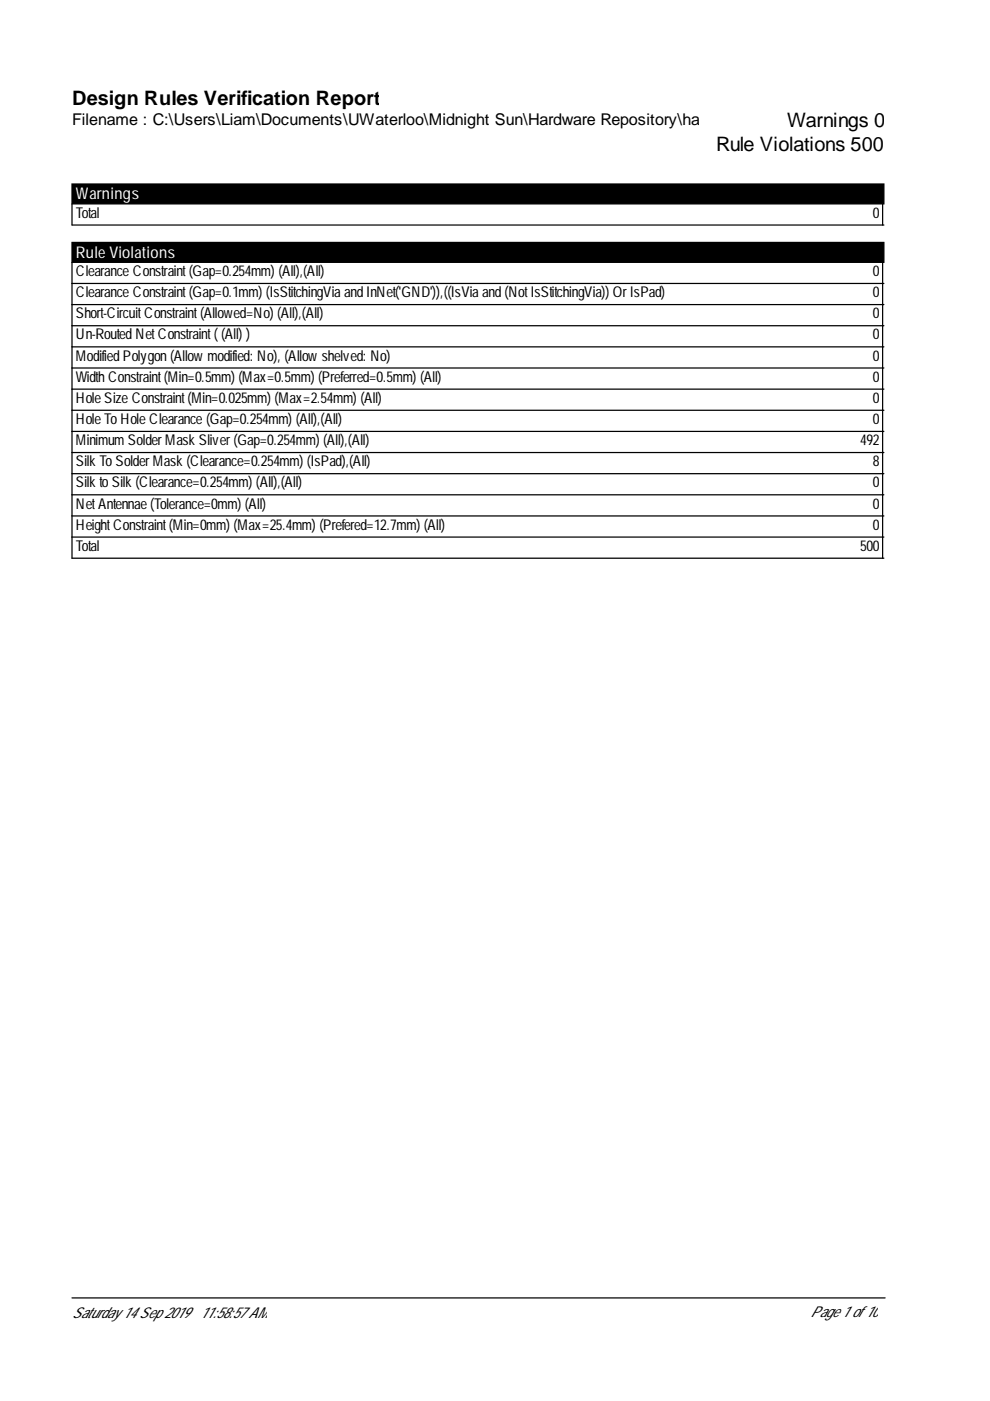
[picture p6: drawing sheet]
<svg xmlns="http://www.w3.org/2000/svg" width="210mm" height="297mm" viewBox="0 0 210 297" stroke-linecap="round" stroke-linejoin="round" font-family="sans-serif">
<defs><g id="words">
<g font-size="4.2">
<text x="15.3" y="22.3">Design Rules Verification Report</text>
<text x="166.9" y="27">Warnings 0</text>
<text x="151.9" y="32">Rule Violations 500</text>
</g>
<text font-size="3.4" x="15.3" y="26.6">Filename : C:\Users\Liam\Documents\UWaterloo\Midnight Sun\Hardware Repository\ha</text>
<g font-size="3.4" fill="#fff">
<text x="16.1" y="42.2">Warnings</text>
<text x="16.1" y="54.6">Rule Violations</text>
</g>
<g font-size="3.2">
<text x="16.1" y="46.1">Total</text>
<text x="185" y="46.1">0</text>
<text x="16.1" y="58.5">Clearance Constraint(Gap=0.254mm) (All),(All)</text>
<text x="185" y="58.5">0</text>
<text x="16.1" y="63">Clearance Constraint(Gap=0.1mm) (IsStitchingVia and InNet('GND')),((IsVia and (NotIsStitchingVia)) Or IsPad)</text>
<text x="185" y="63">0</text>
<text x="16.1" y="67.5">Short-CircuitConstraint(Allowed=No) (All),(All)</text>
<text x="16.1" y="72">Un-Routed NetConstraint( (All) )</text>
<text x="185" y="67.5">0</text>
<text x="185" y="72">0</text>
<text x="16.1" y="76.5">Modified Polygon (Allow modified: No), (Allow shelved: No)</text>
<text x="185" y="76.5">0</text>
<text x="16.1" y="80.9">Width Constraint(Min=0.5mm) (Max=0.5mm) (Preferred=0.5mm) (All)</text>
<text x="185" y="80.9">0</text>
<text x="16.1" y="85.4">Hole Size Constraint(Min=0.025mm) (Max=2.54mm) (All)</text>
<text x="16.1" y="89.9">Hole To Hole Clearance (Gap=0.254mm) (All),(All)</text>
<text x="185" y="85.4">0</text>
<text x="185" y="89.9">0</text>
<text x="16.1" y="94.4">Minimum Solder Mask Sliver (Gap=0.254mm) (All),(All)</text>
<text x="182.4" y="94.4">492</text>
<text x="16.1" y="98.9">Silk To Solder Mask (Clearance=0.254mm) (IsPad),(All)</text>
<text x="185" y="98.9">8</text>
<text x="16.1" y="103.3">Silk to Silk (Clearance=0.254mm) (All),(All)</text>
<text x="16.1" y="107.8">NetAntennae (Tolerance=0mm) (All)</text>
<text x="185" y="103.3">0</text>
<text x="185" y="107.8">0</text>
<text x="16.1" y="112.3">HeightConstraint(Min=0mm) (Max=25.4mm) (Prefered=12.7mm) (All)</text>
<text x="185" y="112.3">0</text>
<text x="16.1" y="116.8">Total</text>
<text x="182.4" y="116.8">500</text>
<text x="15.3" y="279.4">Saturday 14 Sep 2019</text>
<text x="42.4" y="279.4">11:58:57 AM</text>
<text x="171.9" y="279.1">Page 1 of10</text>
</g>
</g></defs>
<path d="M15.3 39h172.1v4.2h-172.1zM15.3 51.4h172.1v4.2h-172.1z" fill="#000" stroke="#000" stroke-width=".26"/>
<g fill="none" stroke="#000" stroke-width=".26">
<path d="M15.3 43.2v4.5h172.1M15.3 55.6v62.8h172.1M187.1 43.2v4.5M187.1 55.6v62.8M15.3 60.1h172.1M15.3 64.6h172.1M15.3 69.1h172.1M15.3 73.5h172.1M15.3 78h172.1M15.3 82.5h172.1M15.3 87h172.1M15.3 91.5h172.1"/>
<path d="M15.3 95.9h172.1M15.3 100.4h172.1M15.3 104.9h172.1M15.3 109.4h172.1M15.3 113.9h172.1M15.3 275.2h172.4"/>
</g>
<use href="#words"/>
</svg>
